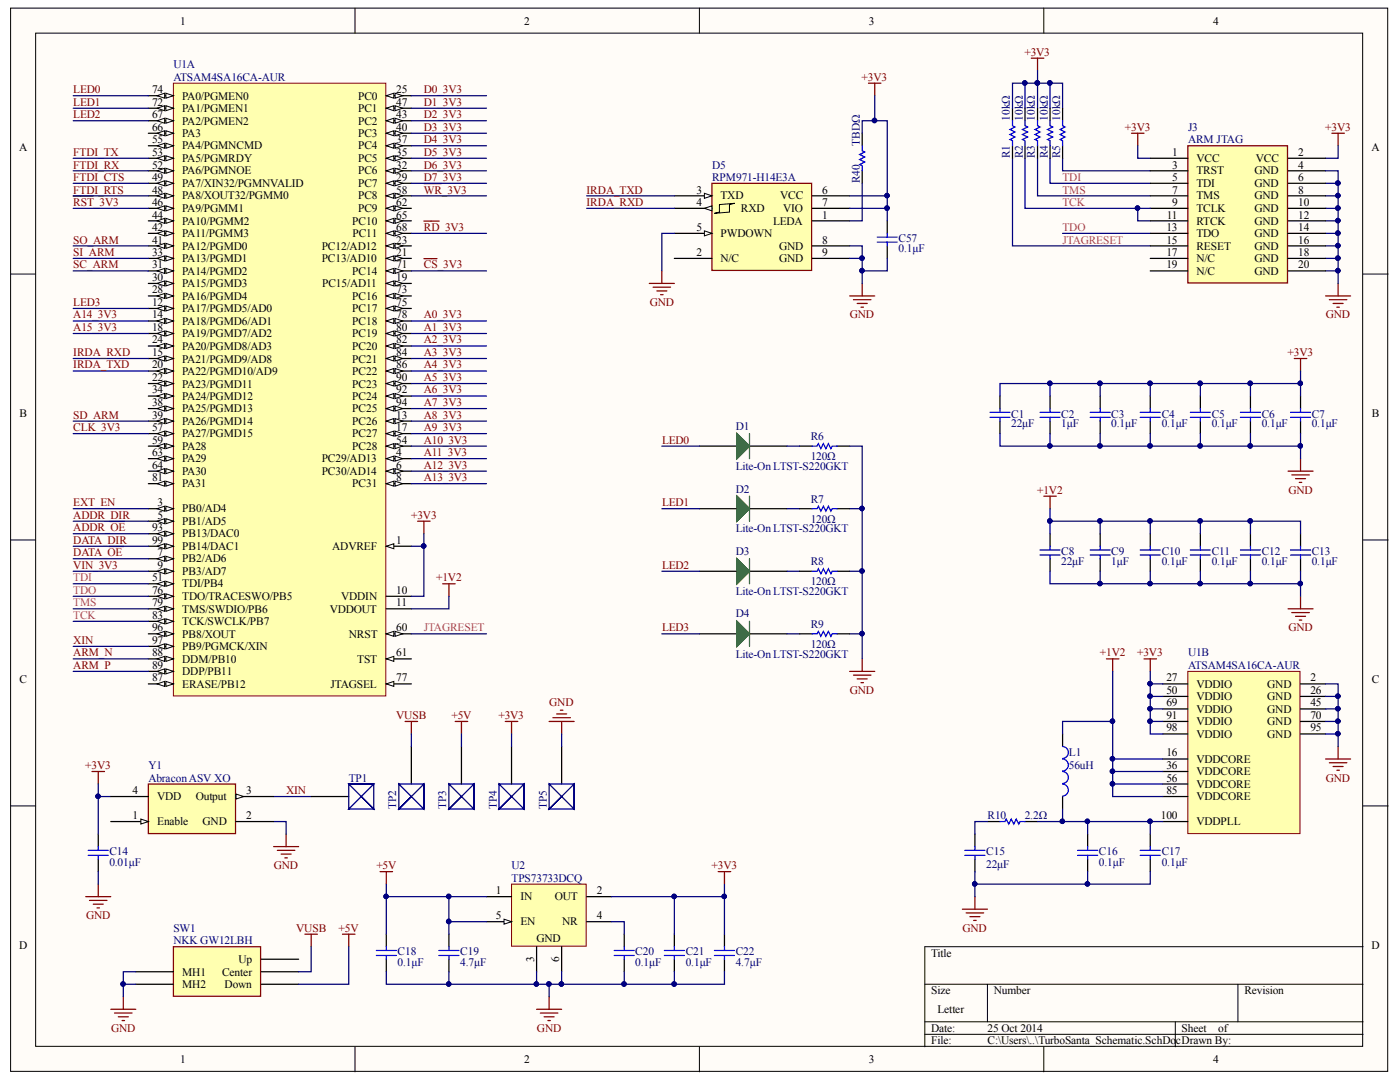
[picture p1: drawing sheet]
<svg xmlns="http://www.w3.org/2000/svg" width="279mm" height="216mm" viewBox="0 0 279 216" stroke-linecap="round" stroke-linejoin="round" font-family="sans-serif">
<defs><g id="words">
<g font-size="2.3">
<text x="35.9" y="4.9">1</text>
<text x="104.6" y="4.9">2</text>
<text x="173.4" y="4.9">3</text>
<text x="242.1" y="4.9">4</text>
<text x="30.4" y="18.6">74</text>
<text x="30.4" y="21.1">72</text>
<text x="30.4" y="23.6">67</text>
<text x="36.4" y="19.9">PA0/PGMEN0</text>
<text x="36.4" y="22.4">PA1/PGMEN1</text>
<text x="71.5" y="19.9">PC0</text>
<text x="71.5" y="22.4">PC1</text>
<text x="79.1" y="18.6">25</text>
<text x="79.1" y="21.1">47</text>
<text x="79.1" y="23.6">43</text>
<text x="30.4" y="26.1">66</text>
<text x="30.4" y="28.6">55</text>
<text x="36.4" y="24.8">PA2/PGMEN2</text>
<text x="36.4" y="27.4">PA3</text>
<text x="36.4" y="29.8">PA4/PGMNCMD</text>
<text x="71.5" y="24.8">PC2</text>
<text x="71.5" y="27.4">PC3</text>
<text x="71.5" y="29.8">PC4</text>
<text x="79.1" y="26.1">40</text>
<text x="79.1" y="28.6">37</text>
<text x="3.8" y="30.2">A</text>
<text x="30.4" y="31.1">53</text>
<text x="30.4" y="33.6">52</text>
<text x="36.4" y="32.4">PA5/PGMRDY</text>
<text x="36.4" y="34.8">PA6/PGMNOE</text>
<text x="71.5" y="32.4">PC5</text>
<text x="71.5" y="34.8">PC6</text>
<text x="79.1" y="31.1">35</text>
<text x="79.1" y="33.6">32</text>
<text x="234" y="31.1">1</text>
<text x="234" y="33.6">3</text>
<text x="238.8" y="32.4">VCC</text>
<text x="238.8" y="34.8">TRST</text>
<text x="250.4" y="34.8">GND</text>
<text x="250.6" y="32.4">VCC</text>
<text x="259.1" y="31.1">2</text>
<text x="259.1" y="33.6">4</text>
<text x="273.7" y="30.2">A</text>
<text x="30.4" y="36.1">49</text>
<text x="30.4" y="38.6">48</text>
<text x="30.4" y="41.1">46</text>
<text x="36.4" y="37.4">PA7/XIN32/PGMNVALID</text>
<text x="36.4" y="39.8">PA8/XOUT32/PGMM0</text>
<text x="71.5" y="37.4">PC7</text>
<text x="71.5" y="39.8">PC8</text>
<text x="79.1" y="36.1">29</text>
<text x="79.1" y="38.6">58</text>
<text x="79.1" y="41.1">62</text>
<text x="139" y="38.6">3</text>
<text x="139" y="41.1">4</text>
<text x="143.8" y="39.8">TXD</text>
<text x="155.7" y="39.8">VCC</text>
<text x="164.1" y="38.6">6</text>
<text x="164.1" y="41.1">7</text>
<text x="234" y="36.1">5</text>
<text x="234" y="38.6">7</text>
<text x="234" y="41.1">9</text>
<text x="238.8" y="37.4">TDI</text>
<text x="238.8" y="39.8">TMS</text>
<text x="250.4" y="37.4">GND</text>
<text x="250.4" y="39.8">GND</text>
<text x="259.1" y="36.1">6</text>
<text x="259.1" y="38.6">8</text>
<text x="259.1" y="41.1">10</text>
<text x="30.4" y="43.6">44</text>
<text x="30.4" y="46.1">42</text>
<text x="36.4" y="42.3">PA9/PGMM1</text>
<text x="36.4" y="44.9">PA10/PGMM2</text>
<text x="36.4" y="47.3">PA11/PGMM3</text>
<text x="70.3" y="44.9">PC10</text>
<text x="70.4" y="47.3">PC11</text>
<text x="71.5" y="42.3">PC9</text>
<text x="79.1" y="43.6">65</text>
<text x="79.1" y="46.1">68</text>
<text x="139" y="46.1">5</text>
<text x="143.8" y="47.3">PWDOWN</text>
<text x="147.9" y="42.3">RXD</text>
<text x="154.3" y="44.9">LEDA</text>
<text x="156.3" y="42.3">VIO</text>
<text x="164.1" y="43.6">1</text>
<text x="232.8" y="46.1">13</text>
<text x="232.9" y="43.6">11</text>
<text x="238.8" y="42.3">TCLK</text>
<text x="238.8" y="44.9">RTCK</text>
<text x="238.8" y="47.3">TDO</text>
<text x="250.4" y="42.3">GND</text>
<text x="250.4" y="44.9">GND</text>
<text x="250.4" y="47.3">GND</text>
<text x="259.1" y="43.6">12</text>
<text x="259.1" y="46.1">14</text>
<text x="30.4" y="48.6">41</text>
<text x="30.4" y="51">33</text>
<text x="30.4" y="53.6">31</text>
<text x="36.4" y="49.9">PA12/PGMD0</text>
<text x="36.4" y="52.3">PA13/PGMD1</text>
<text x="64.2" y="49.9">PC12/AD12</text>
<text x="64.2" y="52.3">PC13/AD10</text>
<text x="79.1" y="48.6">23</text>
<text x="79.1" y="51">21</text>
<text x="79.1" y="53.6">71</text>
<text x="139" y="51">2</text>
<text x="143.8" y="52.3">N/C</text>
<text x="155.5" y="49.9">GND</text>
<text x="155.5" y="52.3">GND</text>
<text x="164.1" y="48.6">8</text>
<text x="164.1" y="51">9</text>
<text x="232.8" y="48.6">15</text>
<text x="232.8" y="51">17</text>
<text x="232.8" y="53.6">19</text>
<text x="238.8" y="49.9">RESET</text>
<text x="238.8" y="52.3">N/C</text>
<text x="250.4" y="49.9">GND</text>
<text x="250.4" y="52.3">GND</text>
<text x="259.1" y="48.6">16</text>
<text x="259.1" y="51">18</text>
<text x="259.1" y="53.6">20</text>
<text x="30.4" y="56">30</text>
<text x="30.4" y="58.6">28</text>
<text x="36.4" y="54.8">PA14/PGMD2</text>
<text x="36.4" y="57.3">PA15/PGMD3</text>
<text x="36.4" y="59.8">PA16/PGMD4</text>
<text x="64.3" y="57.3">PC15/AD11</text>
<text x="70.3" y="54.8">PC14</text>
<text x="70.3" y="59.8">PC16</text>
<text x="79.1" y="56">19</text>
<text x="79.1" y="58.6">73</text>
<text x="238.8" y="54.8">N/C</text>
<text x="250.4" y="54.8">GND</text>
<text x="30.4" y="61.1">12</text>
<text x="30.4" y="63.5">14</text>
<text x="36.4" y="62.3">PA17/PGMD5/AD0</text>
<text x="36.4" y="64.8">PA18/PGMD6/AD1</text>
<text x="70.3" y="62.3">PC17</text>
<text x="70.3" y="64.8">PC18</text>
<text x="79.1" y="61.1">75</text>
<text x="79.1" y="63.5">78</text>
<text x="30.4" y="66.1">18</text>
<text x="30.4" y="68.5">24</text>
<text x="30.4" y="71.1">15</text>
<text x="36.4" y="67.3">PA19/PGMD7/AD2</text>
<text x="36.4" y="69.8">PA20/PGMD8/AD3</text>
<text x="70.3" y="67.3">PC19</text>
<text x="70.3" y="69.8">PC20</text>
<text x="79.1" y="66.1">80</text>
<text x="79.1" y="68.5">82</text>
<text x="79.1" y="71.1">84</text>
<text x="30.4" y="73.5">20</text>
<text x="30.4" y="76.1">22</text>
<text x="36.4" y="72.3">PA21/PGMD9/AD8</text>
<text x="36.4" y="74.8">PA22/PGMD10/AD9</text>
<text x="36.4" y="77.3">PA23/PGMD11</text>
<text x="70.3" y="72.3">PC21</text>
<text x="70.3" y="74.8">PC22</text>
<text x="70.3" y="77.3">PC23</text>
<text x="79.1" y="73.5">86</text>
<text x="79.1" y="76.1">90</text>
<text x="3.9" y="83.2">B</text>
<text x="30.4" y="78.5">34</text>
<text x="30.4" y="81">38</text>
<text x="30.4" y="83.6">39</text>
<text x="36.4" y="79.8">PA24/PGMD12</text>
<text x="36.4" y="82.3">PA25/PGMD13</text>
<text x="70.3" y="79.8">PC24</text>
<text x="70.3" y="82.3">PC25</text>
<text x="79.1" y="78.5">92</text>
<text x="79.1" y="81">94</text>
<text x="79.1" y="83.6">13</text>
<text x="273.8" y="83.2">B</text>
<text x="30.4" y="86">57</text>
<text x="30.4" y="88.6">59</text>
<text x="36.4" y="84.8">PA26/PGMD14</text>
<text x="36.4" y="87.3">PA27/PGMD15</text>
<text x="36.4" y="89.7">PA28</text>
<text x="70.3" y="84.8">PC26</text>
<text x="70.3" y="87.3">PC27</text>
<text x="70.3" y="89.7">PC28</text>
<text x="79.1" y="86">17</text>
<text x="79.1" y="88.6">54</text>
<text x="30.4" y="91">63</text>
<text x="30.4" y="93.5">64</text>
<text x="30.4" y="96">81</text>
<text x="36.4" y="92.3">PA29</text>
<text x="36.4" y="94.8">PA30</text>
<text x="64.2" y="92.3">PC29/AD13</text>
<text x="64.2" y="94.8">PC30/AD14</text>
<text x="79.1" y="91">4</text>
<text x="79.1" y="93.5">6</text>
<text x="79.1" y="96">8</text>
<text x="31.5" y="101">3</text>
<text x="36.4" y="97.3">PA31</text>
<text x="70.3" y="97.3">PC31</text>
<text x="30.4" y="106.1">93</text>
<text x="31.5" y="103.5">5</text>
<text x="36.4" y="102.2">PB0/AD4</text>
<text x="36.4" y="104.8">PB1/AD5</text>
<text x="36.4" y="107.2">PB13/DAC0</text>
<text x="30.4" y="108.5">99</text>
<text x="31.5" y="111">7</text>
<text x="31.5" y="113.5">9</text>
<text x="36.4" y="109.8">PB14/DAC1</text>
<text x="36.4" y="112.2">PB2/AD6</text>
<text x="66.3" y="109.8">ADVREF</text>
<text x="79.1" y="108.5">1</text>
<text x="30.4" y="116">51</text>
<text x="30.4" y="118.5">76</text>
<text x="36.4" y="114.8">PB3/AD7</text>
<text x="36.4" y="117.2">TDI/PB4</text>
<text x="36.4" y="119.7">TDO/TRACESWO/PB5</text>
<text x="68.1" y="119.7">VDDIN</text>
<text x="79.1" y="118.5">10</text>
<text x="30.4" y="121">79</text>
<text x="30.4" y="123.5">83</text>
<text x="30.4" y="126">96</text>
<text x="36.4" y="122.3">TMS/SWDIO/PB6</text>
<text x="36.4" y="124.7">TCK/SWCLK/PB7</text>
<text x="65.8" y="122.3">VDDOUT</text>
<text x="79.1" y="126">60</text>
<text x="79.1" y="121">11</text>
<text x="30.4" y="128.4">97</text>
<text x="30.4" y="131">88</text>
<text x="36.4" y="127.3">PB8/XOUT</text>
<text x="36.4" y="129.7">PB9/PGMCK/XIN</text>
<text x="69.6" y="127.3">NRST</text>
<text x="79.1" y="131">61</text>
<text x="3.9" y="136.3">C</text>
<text x="30.4" y="133.5">89</text>
<text x="30.4" y="136">87</text>
<text x="36.4" y="132.2">DDM/PB10</text>
<text x="36.4" y="134.7">DDP/PB11</text>
<text x="36.4" y="137.2">ERASE/PB12</text>
<text x="66" y="137.2">JTAGSEL</text>
<text x="71.3" y="132.2">TST</text>
<text x="79.1" y="136">77</text>
<text x="232.8" y="136">27</text>
<text x="238.8" y="137.2">VDDIO</text>
<text x="252.9" y="137.2">GND</text>
<text x="261.5" y="136">2</text>
<text x="273.8" y="136.3">C</text>
<text x="232.8" y="138.5">50</text>
<text x="232.8" y="141">69</text>
<text x="232.8" y="143.5">91</text>
<text x="238.8" y="139.7">VDDIO</text>
<text x="238.8" y="142.2">VDDIO</text>
<text x="252.9" y="139.7">GND</text>
<text x="252.9" y="142.2">GND</text>
<text x="261.5" y="138.5">26</text>
<text x="261.5" y="141">45</text>
<text x="261.5" y="143.5">70</text>
<text x="232.8" y="145.9">98</text>
<text x="238.8" y="144.8">VDDIO</text>
<text x="238.8" y="147.2">VDDIO</text>
<text x="252.9" y="144.8">GND</text>
<text x="252.9" y="147.2">GND</text>
<text x="261.5" y="145.9">95</text>
<text x="232.8" y="150.9">16</text>
<text x="232.8" y="153.5">36</text>
<text x="232.8" y="156">56</text>
<text x="238.8" y="152.2">VDDCORE</text>
<text x="238.8" y="154.7">VDDCORE</text>
<text x="26.5" y="158.4">4</text>
<text x="31.4" y="159.7">VDD</text>
<text x="39.1" y="159.7">Output</text>
<text x="49.1" y="158.4">3</text>
<text x="232.8" y="158.4">85</text>
<text x="238.8" y="157.2">VDDCORE</text>
<text x="238.8" y="159.7">VDDCORE</text>
<text x="26.5" y="163.4">1</text>
<text x="31.4" y="164.7">Enable</text>
<text x="40.4" y="164.7">GND</text>
<text x="49.1" y="163.4">2</text>
<text x="231.7" y="163.4">100</text>
<text x="238.8" y="164.7">VDDPLL</text>
<text x="99" y="178.5">1</text>
<text x="103.9" y="179.7">IN</text>
<text x="110.7" y="179.7">OUT</text>
<text x="119.1" y="178.5">2</text>
<text x="99" y="183.5">5</text>
<text x="103.9" y="184.6">EN</text>
<text x="112.2" y="184.6">NR</text>
<text x="119.1" y="183.5">4</text>
<text x="3.8" y="189.4">D</text>
<text x="106.6" y="192" transform="rotate(-90 106.6 192)">3</text>
<text x="107.1" y="187.9">GND</text>
<text x="111.6" y="192" transform="rotate(-90 111.6 192)">6</text>
<text x="185.8" y="190.9">Title</text>
<text x="273.7" y="189.4">D</text>
<text x="36.4" y="194.7">MH1</text>
<text x="36.4" y="197.1">MH2</text>
<text x="44.3" y="194.7">Center</text>
<text x="44.8" y="197.1">Down</text>
<text x="47.6" y="192.2">Up</text>
<text x="185.8" y="198.4">Size</text>
<text x="187.1" y="202.1">Letter</text>
<text x="198.4" y="198.4">Number</text>
<text x="248.3" y="198.4">Revision</text>
<text x="185.8" y="205.9">Date:</text>
<text x="185.8" y="208.4">File:</text>
<text x="197.1" y="205.9">25 Oct 2014</text>
<text x="197.1" y="208.4">C:\Users\..\TurboSanta_Schematic.SchDo</text>
<text x="234.7" y="208.4">cDrawn By:</text>
<text x="235.8" y="205.9">Sheet</text>
<text x="243.1" y="205.9">of</text>
<text x="35.9" y="212.1">1</text>
<text x="104.6" y="212.1">2</text>
<text x="173.4" y="212.1">3</text>
<text x="242.1" y="212.1">4</text>
</g>
<g font-size="2.3" fill="#800000">
<text x="204.4" y="11.2">+3V3</text>
<text x="172" y="16.1">+3V3</text>
<text x="14.6" y="18.6">LED0</text>
<text x="14.6" y="21.1">LED1</text>
<text x="14.6" y="23.6">LED2</text>
<text x="84.6" y="18.6">D0_3V3</text>
<text x="84.6" y="21.1">D1_3V3</text>
<text x="84.6" y="23.6">D2_3V3</text>
<text x="84.6" y="26.1">D3_3V3</text>
<text x="84.6" y="28.6">D4_3V3</text>
<text x="224.5" y="26.1">+3V3</text>
<text x="264.5" y="26.1">+3V3</text>
<text x="14.6" y="31.1">FTDI_TX</text>
<text x="14.6" y="33.6">FTDI_RX</text>
<text x="84.6" y="33.6">D6_3V3</text>
<text x="84.6" y="31.1">D5_3V3</text>
<text x="14.6" y="38.6">FTDI_RTS</text>
<text x="14.6" y="36.1">FTDI_CTS</text>
<text x="14.6" y="41.1">RST_3V3</text>
<text x="84.6" y="38.6">WR_3V3</text>
<text x="84.6" y="36.1">D7_3V3</text>
<text x="117.1" y="38.6">IRDA_TXD</text>
<text x="117.1" y="41.1">IRDA_RXD</text>
<text x="84.6" y="46.1">RD_3V3</text>
<text x="14.6" y="48.6">SO_ARM</text>
<text x="14.6" y="51">SI_ARM</text>
<text x="14.6" y="53.6">SC_ARM</text>
<text x="84.6" y="53.6">CS_3V3</text>
<text x="14.6" y="63.5">A14_3V3</text>
<text x="14.6" y="61.1">LED3</text>
<text x="84.6" y="63.5">A0_3V3</text>
<text x="129.7" y="61.1">GND</text>
<text x="169.6" y="63.5">GND</text>
<text x="264.6" y="63.5">GND</text>
<text x="14.6" y="66.1">A15_3V3</text>
<text x="14.6" y="71.1">IRDA_RXD</text>
<text x="84.6" y="66.1">A1_3V3</text>
<text x="84.6" y="68.5">A2_3V3</text>
<text x="84.6" y="71.1">A3_3V3</text>
<text x="257" y="71.1">+3V3</text>
<text x="14.6" y="73.5">IRDA_TXD</text>
<text x="84.6" y="73.5">A4_3V3</text>
<text x="84.6" y="76.1">A5_3V3</text>
<text x="14.6" y="83.6">SD_ARM</text>
<text x="84.6" y="78.5">A6_3V3</text>
<text x="84.6" y="81">A7_3V3</text>
<text x="84.6" y="83.6">A8_3V3</text>
<text x="14.6" y="86">CLK_3V3</text>
<text x="84.6" y="86">A9_3V3</text>
<text x="84.6" y="88.6">A10_3V3</text>
<text x="132.1" y="88.6">LED0</text>
<text x="84.6" y="91">A11_3V3</text>
<text x="84.6" y="93.5">A12_3V3</text>
<text x="84.6" y="96">A13_3V3</text>
<text x="14.6" y="101">EXT_EN</text>
<text x="132.1" y="101">LED1</text>
<text x="207" y="98.5">+1V2</text>
<text x="257.1" y="98.5">GND</text>
<text x="14.6" y="103.5">ADDR_DIR</text>
<text x="14.6" y="106.1">ADDR_OE</text>
<text x="82" y="103.5">+3V3</text>
<text x="14.6" y="108.5">DATA_DIR</text>
<text x="14.6" y="111">DATA_OE</text>
<text x="14.6" y="113.5">VIN_3V3</text>
<text x="132.1" y="113.5">LED2</text>
<text x="87" y="116">+1V2</text>
<text x="132.1" y="126">LED3</text>
<text x="257.1" y="126">GND</text>
<text x="14.6" y="131">ARM_N</text>
<text x="14.6" y="128.4">XIN</text>
<text x="219.5" y="131">+1V2</text>
<text x="226.9" y="131">+3V3</text>
<text x="14.6" y="133.5">ARM_P</text>
<text x="79.1" y="143.5">VUSB</text>
<text x="90.1" y="143.5">+5V</text>
<text x="99.5" y="143.5">+3V3</text>
<text x="109.6" y="141">GND</text>
<text x="169.6" y="138.5">GND</text>
<text x="17" y="153.5">+3V3</text>
<text x="264.6" y="156">GND</text>
<text x="57.1" y="158.4">XIN</text>
<text x="54.6" y="173.4">GND</text>
<text x="75.1" y="173.4">+5V</text>
<text x="142" y="173.4">+3V3</text>
<text x="17.2" y="183.5">GND</text>
<text x="59.1" y="185.9">VUSB</text>
<text x="67.6" y="185.9">+5V</text>
<text x="192.1" y="185.9">GND</text>
<text x="22.2" y="205.9">GND</text>
<text x="107.2" y="205.9">GND</text>
</g>
<g font-size="2.3" fill="#000080">
<text x="34.6" y="13.6">U1A</text>
<text x="34.6" y="16.1">ATSAM4SA16CA-AUR</text>
<text x="171.6" y="29.1" transform="rotate(-90 171.6 29.1)">TBDΩ</text>
<text x="201.6" y="24.1" transform="rotate(-90 201.6 24.1)">10kΩ</text>
<text x="204.1" y="24.1" transform="rotate(-90 204.1 24.1)">10kΩ</text>
<text x="206.6" y="24.1" transform="rotate(-90 206.6 24.1)">10kΩ</text>
<text x="209.1" y="24.1" transform="rotate(-90 209.1 24.1)">10kΩ</text>
<text x="211.5" y="24.1" transform="rotate(-90 211.5 24.1)">10kΩ</text>
<text x="237.1" y="26.1">J3</text>
<text x="237.1" y="28.6">ARM JTAG</text>
<text x="142.1" y="33.6">D5</text>
<text x="201.6" y="31.6" transform="rotate(-90 201.6 31.6)">R1</text>
<text x="204.1" y="31.6" transform="rotate(-90 204.1 31.6)">R2</text>
<text x="206.6" y="31.6" transform="rotate(-90 206.6 31.6)">R3</text>
<text x="209.1" y="31.6" transform="rotate(-90 209.1 31.6)">R4</text>
<text x="211.5" y="31.6" transform="rotate(-90 211.5 31.6)">R5</text>
<text x="142.1" y="36.1">RPM971-H14E3A</text>
<text x="171.6" y="36.6" transform="rotate(-90 171.6 36.6)">R40</text>
<text x="179.3" y="50.4">0.1μF</text>
<text x="179.3" y="48.3">C57</text>
<text x="201.8" y="83.3">C1</text>
<text x="211.8" y="83.3">C2</text>
<text x="221.8" y="83.3">C3</text>
<text x="231.8" y="83.3">C4</text>
<text x="241.8" y="83.3">C5</text>
<text x="251.8" y="83.3">C6</text>
<text x="261.8" y="83.3">C7</text>
<text x="146.8" y="85.8">D1</text>
<text x="161.8" y="87.8">R6</text>
<text x="201.8" y="85.3">22μF</text>
<text x="211.8" y="85.3">1μF</text>
<text x="221.8" y="85.3">0.1μF</text>
<text x="231.8" y="85.3">0.1μF</text>
<text x="241.8" y="85.3">0.1μF</text>
<text x="251.8" y="85.3">0.1μF</text>
<text x="261.8" y="85.3">0.1μF</text>
<text x="146.8" y="93.8">Lite-On LTST-S220GKT</text>
<text x="161.8" y="91.8">120Ω</text>
<text x="146.8" y="98.3">D2</text>
<text x="161.8" y="100.3">R7</text>
<text x="146.8" y="106.2">Lite-On LTST-S220GKT</text>
<text x="161.8" y="104.3">120Ω</text>
<text x="146.8" y="110.8">D3</text>
<text x="161.8" y="112.7">R8</text>
<text x="211.8" y="112.7">22μF</text>
<text x="211.8" y="110.8">C8</text>
<text x="221.8" y="112.7">1μF</text>
<text x="221.8" y="110.8">C9</text>
<text x="231.8" y="112.7">0.1μF</text>
<text x="231.8" y="110.8">C10</text>
<text x="241.8" y="112.7">0.1μF</text>
<text x="241.8" y="110.8">C11</text>
<text x="251.8" y="112.7">0.1μF</text>
<text x="251.8" y="110.8">C12</text>
<text x="261.8" y="112.7">0.1μF</text>
<text x="261.8" y="110.8">C13</text>
<text x="146.8" y="118.7">Lite-On LTST-S220GKT</text>
<text x="161.8" y="116.8">120Ω</text>
<text x="146.8" y="123.2">D4</text>
<text x="161.8" y="125.2">R9</text>
<text x="146.8" y="131.2">Lite-On LTST-S220GKT</text>
<text x="161.8" y="129.2">120Ω</text>
<text x="237.1" y="131">U1B</text>
<text x="237.1" y="133.5">ATSAM4SA16CA-AUR</text>
<text x="29.6" y="153.5">Y1</text>
<text x="29.6" y="156">AbraconASV XO</text>
<text x="69.6" y="156">TP1</text>
<text x="213.3" y="153.5">56uH</text>
<text x="213.3" y="150.9">L1</text>
<text x="79.1" y="161.4" transform="rotate(-90 79.1 161.4)">TP2</text>
<text x="89.1" y="161.4" transform="rotate(-90 89.1 161.4)">TP3</text>
<text x="99.1" y="161.4" transform="rotate(-90 99.1 161.4)">TP4</text>
<text x="109.1" y="161.4" transform="rotate(-90 109.1 161.4)">TP5</text>
<text x="197.1" y="163.4">R10</text>
<text x="204.5" y="163.4">2.2Ω</text>
<text x="21.8" y="172.7">0.01μF</text>
<text x="21.8" y="170.7">C14</text>
<text x="102.1" y="173.4">U2</text>
<text x="196.8" y="173.1">22μF</text>
<text x="196.8" y="170.7">C15</text>
<text x="219.3" y="172.7">0.1μF</text>
<text x="219.3" y="170.7">C16</text>
<text x="231.8" y="172.7">0.1μF</text>
<text x="231.8" y="170.7">C17</text>
<text x="102.1" y="175.9">TPS73733DCQ</text>
<text x="34.6" y="185.9">SW1</text>
<text x="34.6" y="188.4">NKK GW12LBH</text>
<text x="79.3" y="190.6">C18</text>
<text x="91.9" y="190.6">C19</text>
<text x="126.8" y="190.6">C20</text>
<text x="136.9" y="190.6">C21</text>
<text x="146.8" y="190.6">C22</text>
<text x="79.3" y="192.7">0.1μF</text>
<text x="91.9" y="192.7">4.7μF</text>
<text x="126.8" y="192.7">0.1μF</text>
<text x="136.9" y="192.7">0.1μF</text>
<text x="146.8" y="192.7">4.7μF</text>
</g>
<g font-size="2.3" fill="#c5008e">
<text x="212.1" y="41.1">TCK</text>
<text x="212.1" y="38.6">TMS</text>
<text x="212.1" y="36.1">TDI</text>
<text x="212.1" y="46.1">TDO</text>
<text x="212.1" y="48.6">JTAGRESET</text>
<text x="14.6" y="116">TDI</text>
<text x="14.6" y="118.5">TDO</text>
<text x="14.6" y="123.5">TCK</text>
<text x="14.6" y="121">TMS</text>
<text x="84.6" y="126">JTAGRESET</text>
</g>
</g></defs>
<g fill="#fffcf8" stroke="#000" stroke-width=".2">
<path d="M2.1 1.6h274.8v212.2h-274.8z"/>
<path d="M7.1 6.6h264.8v202.2h-264.8z"/>
</g>
<g fill="none" stroke="#000" stroke-width=".2">
<path d="M70.8 1.6v5M139.6 1.6v5M208.3 1.6v5M2.1 54.7h5M272 54.7h5M2.1 107.7h5M272 107.7h5M2.1 160.8h5M272 160.8h5M184.6 196.4h87.4M197.1 196.4v7.5M247.1 196.4v7.5"/>
<path d="M272 188.9h-87.4v20M70.8 208.9v5M139.6 208.9v5M184.6 203.9h87.4M184.6 206.4h87.4M208.3 208.9v5M234.6 203.9v5"/>
</g>
<path d="M102.1 176.4h14.9v12.4h-14.9z" fill="#ffffb0" stroke="#800000" stroke-width=".2"/>
<path d="M97.1 178.9h5M117.1 178.9h5M97.1 183.9h5M107.1 188.9v5M117.1 183.9h5" fill="none" stroke="#000" stroke-width=".25"/>
<path d="M100.6 183.4l1.5 .5-1.5 .5z" fill="#fffcf8" stroke="#000" stroke-width=".2"/>
<path d="M77.1 186.4v2.5M77.1 191.4v2.5M89.6 186.4v2.5M89.6 191.4v2.5M112.1 188.9v5M124.6 186.4v2.5M124.6 191.4v2.5M134.6 186.4v2.5M134.6 191.4v2.5M144.6 186.4v2.5M144.6 191.4v2.5" fill="none" stroke="#000" stroke-width=".25"/>
<g fill="none" stroke="#00f" stroke-width=".25">
<path d="M75.1 189.7h4M75.1 190.7h4M77.1 188.9v.8M77.1 190.7v.7M87.6 189.7h4M87.6 190.7h4M89.6 188.9v.8M89.6 190.7v.7M122.6 189.7h4M122.6 190.7h4M124.6 188.9v.8M124.6 190.7v.7"/>
<path d="M132.6 189.7h4M132.6 190.7h4M134.6 188.9v.8M134.6 190.7v.7M142.6 189.7h4M142.6 190.7h4M144.6 188.9v.8M144.6 190.7v.7"/>
</g>
<g fill="none" stroke="#000080" stroke-width=".25">
<path d="M77.1 176.4v2.5M97.1 178.9h-20v7.5M122.1 178.9h12.5v7.5M134.6 178.9h10v7.5M144.6 176.4v2.5M89.6 193.9v2.5M97.1 183.9h-7.5v2.5M107.1 193.9v2.5M109.6 196.4v2.5M112.1 193.9v2.5M122.1 183.9h2.5v2.5M124.6 193.9v2.5"/>
<path d="M134.6 193.9v2.5"/>
</g>
<g fill="#000080" stroke="#000080" stroke-width=".2">
<circle cx="134.5" cy="196.3" r=".45"/>
<circle cx="124.5" cy="196.3" r=".45"/>
<circle cx="112" cy="196.3" r=".45"/>
<circle cx="107" cy="196.3" r=".45"/>
<circle cx="89.5" cy="196.3" r=".45"/>
<circle cx="77" cy="178.9" r=".45"/>
<circle cx="89.5" cy="178.9" r=".45"/>
<circle cx="89.5" cy="183.9" r=".45"/>
<circle cx="134.5" cy="178.9" r=".45"/>
<circle cx="144.5" cy="178.9" r=".45"/>
<circle cx="109.5" cy="196.3" r=".45"/>
</g>
<path d="M75.8 173.9h2.5M77.1 173.9v2.5M143.3 173.9h2.5M144.6 173.9v2.5M109.6 198.9v2.5M107.1 201.4h5M107.8 202.1h3.5M108.6 202.9h2M109.3 203.6h.5" fill="none" stroke="#800000" stroke-width=".25"/>
<path d="M34.6 188.9h17.4v9.9h-17.4z" fill="#ffffb0" stroke="#800000" stroke-width=".25"/>
<path d="M27.1 193.9h7.5M27.1 196.4h7.5M52.1 191.4h7.5M52.1 193.9h7.5M52.1 196.4h7.5" fill="none" stroke="#000" stroke-width=".25"/>
<g fill="none" stroke="#800000" stroke-width=".25">
<path d="M14.6 39.1h4M84.6 36.6h3.5M84.6 44.1h3M84.6 51.6h2.6M24.6 198.9v2.5M60.8 186.4h2.5M62.1 186.4v2.5M68.3 186.4h2.5M69.6 186.4v2.5M22.1 201.4h5M22.9 202.1h3.5M23.6 202.9h2"/>
<path d="M24.4 203.6h.5"/>
</g>
<path d="M24.6 196.4h2.5M62.1 188.9v5h-2.5M69.6 188.9v7.5h-10" fill="none" stroke="#000080" stroke-width=".25"/>
<circle cx="24.6" cy="196.3" r=".45" fill="#000080" stroke="#000080" stroke-width=".2"/>
<path d="M34.6 16.6h42.4v122.3h-42.4z" fill="#ffffb0" stroke="#800000" stroke-width=".2"/>
<path d="M77.1 109h5" fill="none" stroke="#000" stroke-width=".25"/>
<path d="M77.1 109l1.5-.5v1z" fill="#fffcf8" stroke="#000" stroke-width=".2"/>
<path d="M77.1 136.5h5" fill="none" stroke="#000" stroke-width=".25"/>
<path d="M77.1 136.5l1.5-.5v1z" fill="#fffcf8" stroke="#000" stroke-width=".2"/>
<path d="M77.1 126.5h5" fill="none" stroke="#000" stroke-width=".25"/>
<g fill="#fffcf8" stroke="#000" stroke-width=".2">
<path d="M77.1 126.5l1.5-.5v1z"/>
<path d="M78.8 126l1.5 .5-1.5 .5z"/>
</g>
<path d="M29.6 19.1h5" fill="none" stroke="#000" stroke-width=".25"/>
<g fill="#fffcf8" stroke="#000" stroke-width=".2">
<path d="M33.1 18.6l1.5 .5-1.5 .5z"/>
<path d="M31.4 19.1l1.5-.5v1z"/>
</g>
<path d="M29.6 21.6h5" fill="none" stroke="#000" stroke-width=".25"/>
<g fill="#fffcf8" stroke="#000" stroke-width=".2">
<path d="M33.1 21.1l1.5 .5-1.5 .5z"/>
<path d="M31.4 21.6l1.5-.5v1z"/>
</g>
<path d="M29.6 24.1h5" fill="none" stroke="#000" stroke-width=".25"/>
<g fill="#fffcf8" stroke="#000" stroke-width=".2">
<path d="M33.1 23.6l1.5 .5-1.5 .5z"/>
<path d="M31.4 24.1l1.5-.5v1z"/>
</g>
<path d="M29.6 26.6h5" fill="none" stroke="#000" stroke-width=".25"/>
<g fill="#fffcf8" stroke="#000" stroke-width=".2">
<path d="M33.1 26.1l1.5 .5-1.5 .5z"/>
<path d="M31.4 26.6l1.5-.5v1z"/>
</g>
<path d="M29.6 29.1h5" fill="none" stroke="#000" stroke-width=".25"/>
<g fill="#fffcf8" stroke="#000" stroke-width=".2">
<path d="M33.1 28.6l1.5 .5-1.5 .5z"/>
<path d="M31.4 29.1l1.5-.5v1z"/>
</g>
<path d="M29.6 31.6h5" fill="none" stroke="#000" stroke-width=".25"/>
<g fill="#fffcf8" stroke="#000" stroke-width=".2">
<path d="M33.1 31.1l1.5 .5-1.5 .5z"/>
<path d="M31.4 31.6l1.5-.5v1z"/>
</g>
<path d="M29.6 34.1h5" fill="none" stroke="#000" stroke-width=".25"/>
<g fill="#fffcf8" stroke="#000" stroke-width=".2">
<path d="M33.1 33.6l1.5 .5-1.5 .5z"/>
<path d="M31.4 34.1l1.5-.5v1z"/>
</g>
<path d="M29.6 36.6h5" fill="none" stroke="#000" stroke-width=".25"/>
<g fill="#fffcf8" stroke="#000" stroke-width=".2">
<path d="M33.1 36.1l1.5 .5-1.5 .5z"/>
<path d="M31.4 36.6l1.5-.5v1z"/>
</g>
<path d="M29.6 39.1h5" fill="none" stroke="#000" stroke-width=".25"/>
<g fill="#fffcf8" stroke="#000" stroke-width=".2">
<path d="M33.1 38.6l1.5 .5-1.5 .5z"/>
<path d="M31.4 39.1l1.5-.5v1z"/>
</g>
<path d="M29.6 41.6h5" fill="none" stroke="#000" stroke-width=".25"/>
<g fill="#fffcf8" stroke="#000" stroke-width=".2">
<path d="M33.1 41.1l1.5 .5-1.5 .5z"/>
<path d="M31.4 41.6l1.5-.5v1z"/>
</g>
<path d="M29.6 44.1h5" fill="none" stroke="#000" stroke-width=".25"/>
<g fill="#fffcf8" stroke="#000" stroke-width=".2">
<path d="M33.1 43.6l1.5 .5-1.5 .5z"/>
<path d="M31.4 44.1l1.5-.5v1z"/>
</g>
<path d="M29.6 46.6h5" fill="none" stroke="#000" stroke-width=".25"/>
<g fill="#fffcf8" stroke="#000" stroke-width=".2">
<path d="M33.1 46.1l1.5 .5-1.5 .5z"/>
<path d="M31.4 46.6l1.5-.5v1z"/>
</g>
<path d="M29.6 49.1h5" fill="none" stroke="#000" stroke-width=".25"/>
<g fill="#fffcf8" stroke="#000" stroke-width=".2">
<path d="M33.1 48.6l1.5 .5-1.5 .5z"/>
<path d="M31.4 49.1l1.5-.5v1z"/>
</g>
<path d="M29.6 51.6h5" fill="none" stroke="#000" stroke-width=".25"/>
<g fill="#fffcf8" stroke="#000" stroke-width=".2">
<path d="M33.1 51.1l1.5 .5-1.5 .5z"/>
<path d="M31.4 51.6l1.5-.5v1z"/>
</g>
<path d="M29.6 54.1h5" fill="none" stroke="#000" stroke-width=".25"/>
<g fill="#fffcf8" stroke="#000" stroke-width=".2">
<path d="M33.1 53.6l1.5 .5-1.5 .5z"/>
<path d="M31.4 54.1l1.5-.5v1z"/>
</g>
<path d="M29.6 56.6h5" fill="none" stroke="#000" stroke-width=".25"/>
<g fill="#fffcf8" stroke="#000" stroke-width=".2">
<path d="M33.1 56.1l1.5 .5-1.5 .5z"/>
<path d="M31.4 56.6l1.5-.5v1z"/>
</g>
<path d="M29.6 59.1h5" fill="none" stroke="#000" stroke-width=".25"/>
<g fill="#fffcf8" stroke="#000" stroke-width=".2">
<path d="M33.1 58.6l1.5 .5-1.5 .5z"/>
<path d="M31.4 59.1l1.5-.5v1z"/>
</g>
<path d="M29.6 61.5h5" fill="none" stroke="#000" stroke-width=".25"/>
<g fill="#fffcf8" stroke="#000" stroke-width=".2">
<path d="M33.1 61l1.5 .5-1.5 .5z"/>
<path d="M31.4 61.5l1.5-.5v1z"/>
</g>
<path d="M29.6 64h5" fill="none" stroke="#000" stroke-width=".25"/>
<g fill="#fffcf8" stroke="#000" stroke-width=".2">
<path d="M33.1 63.5l1.5 .5-1.5 .5z"/>
<path d="M31.4 64l1.5-.5v1z"/>
</g>
<path d="M29.6 66.5h5" fill="none" stroke="#000" stroke-width=".25"/>
<g fill="#fffcf8" stroke="#000" stroke-width=".2">
<path d="M33.1 66l1.5 .5-1.5 .5z"/>
<path d="M31.4 66.5l1.5-.5v1z"/>
</g>
<path d="M29.6 69h5" fill="none" stroke="#000" stroke-width=".25"/>
<g fill="#fffcf8" stroke="#000" stroke-width=".2">
<path d="M33.1 68.5l1.5 .5-1.5 .5z"/>
<path d="M31.4 69l1.5-.5v1z"/>
</g>
<path d="M29.6 71.5h5" fill="none" stroke="#000" stroke-width=".25"/>
<g fill="#fffcf8" stroke="#000" stroke-width=".2">
<path d="M33.1 71l1.5 .5-1.5 .5z"/>
<path d="M31.4 71.5l1.5-.5v1z"/>
</g>
<path d="M29.6 74h5" fill="none" stroke="#000" stroke-width=".25"/>
<g fill="#fffcf8" stroke="#000" stroke-width=".2">
<path d="M33.1 73.5l1.5 .5-1.5 .5z"/>
<path d="M31.4 74l1.5-.5v1z"/>
</g>
<path d="M29.6 76.5h5" fill="none" stroke="#000" stroke-width=".25"/>
<g fill="#fffcf8" stroke="#000" stroke-width=".2">
<path d="M33.1 76l1.5 .5-1.5 .5z"/>
<path d="M31.4 76.5l1.5-.5v1z"/>
</g>
<path d="M29.6 79h5" fill="none" stroke="#000" stroke-width=".25"/>
<g fill="#fffcf8" stroke="#000" stroke-width=".2">
<path d="M33.1 78.5l1.5 .5-1.5 .5z"/>
<path d="M31.4 79l1.5-.5v1z"/>
</g>
<path d="M29.6 81.5h5" fill="none" stroke="#000" stroke-width=".25"/>
<g fill="#fffcf8" stroke="#000" stroke-width=".2">
<path d="M33.1 81l1.5 .5-1.5 .5z"/>
<path d="M31.4 81.5l1.5-.5v1z"/>
</g>
<path d="M29.6 84h5" fill="none" stroke="#000" stroke-width=".25"/>
<g fill="#fffcf8" stroke="#000" stroke-width=".2">
<path d="M33.1 83.5l1.5 .5-1.5 .5z"/>
<path d="M31.4 84l1.5-.5v1z"/>
</g>
<path d="M29.6 86.5h5" fill="none" stroke="#000" stroke-width=".25"/>
<g fill="#fffcf8" stroke="#000" stroke-width=".2">
<path d="M33.1 86l1.5 .5-1.5 .5z"/>
<path d="M31.4 86.5l1.5-.5v1z"/>
</g>
<path d="M29.6 89h5" fill="none" stroke="#000" stroke-width=".25"/>
<g fill="#fffcf8" stroke="#000" stroke-width=".2">
<path d="M33.1 88.5l1.5 .5-1.5 .5z"/>
<path d="M31.4 89l1.5-.5v1z"/>
</g>
<path d="M29.6 91.5h5" fill="none" stroke="#000" stroke-width=".25"/>
<g fill="#fffcf8" stroke="#000" stroke-width=".2">
<path d="M33.1 91l1.5 .5-1.5 .5z"/>
<path d="M31.4 91.5l1.5-.5v1z"/>
</g>
<path d="M29.6 94h5" fill="none" stroke="#000" stroke-width=".25"/>
<g fill="#fffcf8" stroke="#000" stroke-width=".2">
<path d="M33.1 93.5l1.5 .5-1.5 .5z"/>
<path d="M31.4 94l1.5-.5v1z"/>
</g>
<path d="M29.6 96.5h5" fill="none" stroke="#000" stroke-width=".25"/>
<g fill="#fffcf8" stroke="#000" stroke-width=".2">
<path d="M33.1 96l1.5 .5-1.5 .5z"/>
<path d="M31.4 96.5l1.5-.5v1z"/>
</g>
<path d="M29.6 101.5h5" fill="none" stroke="#000" stroke-width=".25"/>
<g fill="#fffcf8" stroke="#000" stroke-width=".2">
<path d="M33.1 101l1.5 .5-1.5 .5z"/>
<path d="M31.4 101.5l1.5-.5v1z"/>
</g>
<path d="M29.6 104h5" fill="none" stroke="#000" stroke-width=".25"/>
<g fill="#fffcf8" stroke="#000" stroke-width=".2">
<path d="M33.1 103.5l1.5 .5-1.5 .5z"/>
<path d="M31.4 104l1.5-.5v1z"/>
</g>
<path d="M29.6 106.5h5" fill="none" stroke="#000" stroke-width=".25"/>
<g fill="#fffcf8" stroke="#000" stroke-width=".2">
<path d="M33.1 106l1.5 .5-1.5 .5z"/>
<path d="M31.4 106.5l1.5-.5v1z"/>
</g>
<path d="M29.6 109h5" fill="none" stroke="#000" stroke-width=".25"/>
<g fill="#fffcf8" stroke="#000" stroke-width=".2">
<path d="M33.1 108.5l1.5 .5-1.5 .5z"/>
<path d="M31.4 109l1.5-.5v1z"/>
</g>
<path d="M29.6 111.5h5" fill="none" stroke="#000" stroke-width=".25"/>
<g fill="#fffcf8" stroke="#000" stroke-width=".2">
<path d="M33.1 111l1.5 .5-1.5 .5z"/>
<path d="M31.4 111.5l1.5-.5v1z"/>
</g>
<path d="M29.6 114h5" fill="none" stroke="#000" stroke-width=".25"/>
<g fill="#fffcf8" stroke="#000" stroke-width=".2">
<path d="M33.1 113.5l1.5 .5-1.5 .5z"/>
<path d="M31.4 114l1.5-.5v1z"/>
</g>
<path d="M29.6 116.5h5" fill="none" stroke="#000" stroke-width=".25"/>
<g fill="#fffcf8" stroke="#000" stroke-width=".2">
<path d="M33.1 116l1.5 .5-1.5 .5z"/>
<path d="M31.4 116.5l1.5-.5v1z"/>
</g>
<path d="M29.6 119h5" fill="none" stroke="#000" stroke-width=".25"/>
<g fill="#fffcf8" stroke="#000" stroke-width=".2">
<path d="M33.1 118.5l1.5 .5-1.5 .5z"/>
<path d="M31.4 119l1.5-.5v1z"/>
</g>
<path d="M29.6 121.5h5" fill="none" stroke="#000" stroke-width=".25"/>
<g fill="#fffcf8" stroke="#000" stroke-width=".2">
<path d="M33.1 121l1.5 .5-1.5 .5z"/>
<path d="M31.4 121.5l1.5-.5v1z"/>
</g>
<path d="M29.6 124h5" fill="none" stroke="#000" stroke-width=".25"/>
<g fill="#fffcf8" stroke="#000" stroke-width=".2">
<path d="M33.1 123.5l1.5 .5-1.5 .5z"/>
<path d="M31.4 124l1.5-.5v1z"/>
</g>
<path d="M29.6 126.5h5" fill="none" stroke="#000" stroke-width=".25"/>
<g fill="#fffcf8" stroke="#000" stroke-width=".2">
<path d="M33.1 126l1.5 .5-1.5 .5z"/>
<path d="M31.4 126.5l1.5-.5v1z"/>
</g>
<path d="M29.6 129h5" fill="none" stroke="#000" stroke-width=".25"/>
<g fill="#fffcf8" stroke="#000" stroke-width=".2">
<path d="M33.1 128.5l1.5 .5-1.5 .5z"/>
<path d="M31.4 129l1.5-.5v1z"/>
</g>
<path d="M29.6 131.5h5" fill="none" stroke="#000" stroke-width=".25"/>
<g fill="#fffcf8" stroke="#000" stroke-width=".2">
<path d="M33.1 131l1.5 .5-1.5 .5z"/>
<path d="M31.4 131.5l1.5-.5v1z"/>
</g>
<path d="M29.6 134h5" fill="none" stroke="#000" stroke-width=".25"/>
<g fill="#fffcf8" stroke="#000" stroke-width=".2">
<path d="M33.1 133.5l1.5 .5-1.5 .5z"/>
<path d="M31.4 134l1.5-.5v1z"/>
</g>
<path d="M29.6 136.5h5" fill="none" stroke="#000" stroke-width=".25"/>
<g fill="#fffcf8" stroke="#000" stroke-width=".2">
<path d="M33.1 136l1.5 .5-1.5 .5z"/>
<path d="M31.4 136.5l1.5-.5v1z"/>
</g>
<path d="M77.1 19.1h5" fill="none" stroke="#000" stroke-width=".25"/>
<g fill="#fffcf8" stroke="#000" stroke-width=".2">
<path d="M77.1 19.1l1.5-.5v1z"/>
<path d="M78.8 18.6l1.5 .5-1.5 .5z"/>
</g>
<path d="M77.1 21.6h5" fill="none" stroke="#000" stroke-width=".25"/>
<g fill="#fffcf8" stroke="#000" stroke-width=".2">
<path d="M77.1 21.6l1.5-.5v1z"/>
<path d="M78.8 21.1l1.5 .5-1.5 .5z"/>
</g>
<path d="M77.1 24.1h5" fill="none" stroke="#000" stroke-width=".25"/>
<g fill="#fffcf8" stroke="#000" stroke-width=".2">
<path d="M77.1 24.1l1.5-.5v1z"/>
<path d="M78.8 23.6l1.5 .5-1.5 .5z"/>
</g>
<path d="M77.1 26.6h5" fill="none" stroke="#000" stroke-width=".25"/>
<g fill="#fffcf8" stroke="#000" stroke-width=".2">
<path d="M77.1 26.6l1.5-.5v1z"/>
<path d="M78.8 26.1l1.5 .5-1.5 .5z"/>
</g>
<path d="M77.1 29.1h5" fill="none" stroke="#000" stroke-width=".25"/>
<g fill="#fffcf8" stroke="#000" stroke-width=".2">
<path d="M77.1 29.1l1.5-.5v1z"/>
<path d="M78.8 28.6l1.5 .5-1.5 .5z"/>
</g>
<path d="M77.1 31.6h5" fill="none" stroke="#000" stroke-width=".25"/>
<g fill="#fffcf8" stroke="#000" stroke-width=".2">
<path d="M77.1 31.6l1.5-.5v1z"/>
<path d="M78.8 31.1l1.5 .5-1.5 .5z"/>
</g>
<path d="M77.1 34.1h5" fill="none" stroke="#000" stroke-width=".25"/>
<g fill="#fffcf8" stroke="#000" stroke-width=".2">
<path d="M77.1 34.1l1.5-.5v1z"/>
<path d="M78.8 33.6l1.5 .5-1.5 .5z"/>
</g>
<path d="M77.1 36.6h5" fill="none" stroke="#000" stroke-width=".25"/>
<g fill="#fffcf8" stroke="#000" stroke-width=".2">
<path d="M77.1 36.6l1.5-.5v1z"/>
<path d="M78.8 36.1l1.5 .5-1.5 .5z"/>
</g>
<path d="M77.1 39.1h5" fill="none" stroke="#000" stroke-width=".25"/>
<g fill="#fffcf8" stroke="#000" stroke-width=".2">
<path d="M77.1 39.1l1.5-.5v1z"/>
<path d="M78.8 38.6l1.5 .5-1.5 .5z"/>
</g>
<path d="M77.1 41.6h5" fill="none" stroke="#000" stroke-width=".25"/>
<g fill="#fffcf8" stroke="#000" stroke-width=".2">
<path d="M77.1 41.6l1.5-.5v1z"/>
<path d="M78.8 41.1l1.5 .5-1.5 .5z"/>
</g>
<path d="M77.1 44.1h5" fill="none" stroke="#000" stroke-width=".25"/>
<g fill="#fffcf8" stroke="#000" stroke-width=".2">
<path d="M77.1 44.1l1.5-.5v1z"/>
<path d="M78.8 43.6l1.5 .5-1.5 .5z"/>
</g>
<path d="M77.1 46.6h5" fill="none" stroke="#000" stroke-width=".25"/>
<g fill="#fffcf8" stroke="#000" stroke-width=".2">
<path d="M77.1 46.6l1.5-.5v1z"/>
<path d="M78.8 46.1l1.5 .5-1.5 .5z"/>
</g>
<path d="M77.1 49.1h5" fill="none" stroke="#000" stroke-width=".25"/>
<g fill="#fffcf8" stroke="#000" stroke-width=".2">
<path d="M77.1 49.1l1.5-.5v1z"/>
<path d="M78.8 48.6l1.5 .5-1.5 .5z"/>
</g>
<path d="M77.1 51.6h5" fill="none" stroke="#000" stroke-width=".25"/>
<g fill="#fffcf8" stroke="#000" stroke-width=".2">
<path d="M77.1 51.6l1.5-.5v1z"/>
<path d="M78.8 51.1l1.5 .5-1.5 .5z"/>
</g>
<path d="M77.1 54.1h5" fill="none" stroke="#000" stroke-width=".25"/>
<g fill="#fffcf8" stroke="#000" stroke-width=".2">
<path d="M77.1 54.1l1.5-.5v1z"/>
<path d="M78.8 53.6l1.5 .5-1.5 .5z"/>
</g>
<path d="M77.1 56.6h5" fill="none" stroke="#000" stroke-width=".25"/>
<g fill="#fffcf8" stroke="#000" stroke-width=".2">
<path d="M77.1 56.6l1.5-.5v1z"/>
<path d="M78.8 56.1l1.5 .5-1.5 .5z"/>
</g>
<path d="M77.1 59.1h5" fill="none" stroke="#000" stroke-width=".25"/>
<g fill="#fffcf8" stroke="#000" stroke-width=".2">
<path d="M77.1 59.1l1.5-.5v1z"/>
<path d="M78.8 58.6l1.5 .5-1.5 .5z"/>
</g>
<path d="M77.1 61.5h5" fill="none" stroke="#000" stroke-width=".25"/>
<g fill="#fffcf8" stroke="#000" stroke-width=".2">
<path d="M77.1 61.5l1.5-.5v1z"/>
<path d="M78.8 61l1.5 .5-1.5 .5z"/>
</g>
<path d="M77.1 64h5" fill="none" stroke="#000" stroke-width=".25"/>
<g fill="#fffcf8" stroke="#000" stroke-width=".2">
<path d="M77.1 64l1.5-.5v1z"/>
<path d="M78.8 63.5l1.5 .5-1.5 .5z"/>
</g>
<path d="M77.1 66.5h5" fill="none" stroke="#000" stroke-width=".25"/>
<g fill="#fffcf8" stroke="#000" stroke-width=".2">
<path d="M77.1 66.5l1.5-.5v1z"/>
<path d="M78.8 66l1.5 .5-1.5 .5z"/>
</g>
<path d="M77.1 69h5" fill="none" stroke="#000" stroke-width=".25"/>
<g fill="#fffcf8" stroke="#000" stroke-width=".2">
<path d="M77.1 69l1.5-.5v1z"/>
<path d="M78.8 68.5l1.5 .5-1.5 .5z"/>
</g>
<path d="M77.1 71.5h5" fill="none" stroke="#000" stroke-width=".25"/>
<g fill="#fffcf8" stroke="#000" stroke-width=".2">
<path d="M77.1 71.5l1.5-.5v1z"/>
<path d="M78.8 71l1.5 .5-1.5 .5z"/>
</g>
<path d="M77.1 74h5" fill="none" stroke="#000" stroke-width=".25"/>
<g fill="#fffcf8" stroke="#000" stroke-width=".2">
<path d="M77.1 74l1.5-.5v1z"/>
<path d="M78.8 73.5l1.5 .5-1.5 .5z"/>
</g>
<path d="M77.1 76.5h5" fill="none" stroke="#000" stroke-width=".25"/>
<g fill="#fffcf8" stroke="#000" stroke-width=".2">
<path d="M77.1 76.5l1.5-.5v1z"/>
<path d="M78.8 76l1.5 .5-1.5 .5z"/>
</g>
<path d="M77.1 79h5" fill="none" stroke="#000" stroke-width=".25"/>
<g fill="#fffcf8" stroke="#000" stroke-width=".2">
<path d="M77.1 79l1.5-.5v1z"/>
<path d="M78.8 78.5l1.5 .5-1.5 .5z"/>
</g>
<path d="M77.1 81.5h5" fill="none" stroke="#000" stroke-width=".25"/>
<g fill="#fffcf8" stroke="#000" stroke-width=".2">
<path d="M77.1 81.5l1.5-.5v1z"/>
<path d="M78.8 81l1.5 .5-1.5 .5z"/>
</g>
<path d="M77.1 84h5" fill="none" stroke="#000" stroke-width=".25"/>
<g fill="#fffcf8" stroke="#000" stroke-width=".2">
<path d="M77.1 84l1.5-.5v1z"/>
<path d="M78.8 83.5l1.5 .5-1.5 .5z"/>
</g>
<path d="M77.1 86.5h5" fill="none" stroke="#000" stroke-width=".25"/>
<g fill="#fffcf8" stroke="#000" stroke-width=".2">
<path d="M77.1 86.5l1.5-.5v1z"/>
<path d="M78.8 86l1.5 .5-1.5 .5z"/>
</g>
<path d="M77.1 89h5" fill="none" stroke="#000" stroke-width=".25"/>
<g fill="#fffcf8" stroke="#000" stroke-width=".2">
<path d="M77.1 89l1.5-.5v1z"/>
<path d="M78.8 88.5l1.5 .5-1.5 .5z"/>
</g>
<path d="M77.1 91.5h5" fill="none" stroke="#000" stroke-width=".25"/>
<g fill="#fffcf8" stroke="#000" stroke-width=".2">
<path d="M77.1 91.5l1.5-.5v1z"/>
<path d="M78.8 91l1.5 .5-1.5 .5z"/>
</g>
<path d="M77.1 94h5" fill="none" stroke="#000" stroke-width=".25"/>
<g fill="#fffcf8" stroke="#000" stroke-width=".2">
<path d="M77.1 94l1.5-.5v1z"/>
<path d="M78.8 93.5l1.5 .5-1.5 .5z"/>
</g>
<path d="M77.1 96.5h5" fill="none" stroke="#000" stroke-width=".25"/>
<g fill="#fffcf8" stroke="#000" stroke-width=".2">
<path d="M77.1 96.5l1.5-.5v1z"/>
<path d="M78.8 96l1.5 .5-1.5 .5z"/>
</g>
<path d="M77.1 131.5h5" fill="none" stroke="#000" stroke-width=".25"/>
<path d="M77.1 131.5l1.5-.5v1z" fill="#fffcf8" stroke="#000" stroke-width=".2"/>
<path d="M77.1 119h5M77.1 121.5h5" fill="none" stroke="#000" stroke-width=".25"/>
<path d="M237.1 134h22.3v32.3h-22.3z" fill="#ffffb0" stroke="#800000" stroke-width=".2"/>
<g fill="none" stroke="#000" stroke-width=".25">
<path d="M202.1 21.6v2.5M202.1 29.1v2.5M199.6 79v2.5M209.6 79v2.5M219.6 79v2.5M229.6 79v2.5M239.6 79v2.5M249.6 79v2.5M259.5 79v2.5M139.6 89h7.5M149.6 89h7.5M159.6 89h2.5"/>
<path d="M167.1 89h2.5M199.6 84v2.5M209.6 84v2.5M219.6 84v2.5M229.6 84v2.5M239.6 84v2.5M249.6 84v2.5M259.5 84v2.5M139.6 101.5h7.5M139.6 114h7.5M149.6 101.5h7.5M149.6 114h7.5"/>
<path d="M209.6 106.5v2.5M209.6 111.5v2.5M219.6 106.5v2.5M219.6 111.5v2.5M229.6 106.5v2.5M229.6 111.5v2.5M239.6 106.5v2.5M239.6 111.5v2.5M249.6 106.5v2.5M249.6 111.5v2.5M259.5 106.5v2.5M259.5 111.5v2.5"/>
<path d="M139.6 126.5h7.5M149.6 126.5h7.5M232.1 136.5h5M232.1 139h5M259.5 136.5h5M259.5 139h5M62.1 158.9h7.5M82.1 149v7.4M92.1 149v7.4M102.1 149v7.4M112.1 149v7.4M212.1 146.5v2.5"/>
<path d="M212.1 158.9v2.5M232.1 141.5h5M232.1 144h5M232.1 146.5h5M232.1 151.4h5M232.1 153.9h5M232.1 156.4h5M232.1 158.9h5M259.5 141.5h5M259.5 144h5M259.5 146.5h5M19.6 166.4v2.5"/>
<path d="M19.6 171.4v2.5M194.6 166.4v2.5M194.6 171.4v2.5M197.1 163.9h2.5M204.6 163.9h2.5M217.1 166.4v2.5M217.1 171.4v2.5M229.6 166.4v2.5M229.6 171.4v2.5M232.1 163.9h5"/>
</g>
<g fill="none" stroke="#800000" stroke-width=".25">
<path d="M205.8 11.6h2.5M207.1 11.6v2.5M225.8 26.6h2.5M227.1 26.6v2.5M265.8 26.6h2.5M267 26.6v2.5M264.5 59.1h5M265.3 59.8h3.5M267 56.6v2.5M258.3 71.5h2.5M259.5 71.5v2.5M266 60.6h2"/>
<path d="M266.8 61.3h.5M208.3 99h2.5M209.6 99v2.5M257.1 94h4.9M257.8 94.8h3.5M258.6 95.5h1.9M259.3 96.3h.5M259.5 91.5v2.5M21.7 109h3M21.9 104.1h2.9M83.3 104h2.5M84.6 104v2.5"/>
<path d="M88.3 116.5h2.5M89.6 116.5v2.5M259.5 119v2.5M169.6 134h5M170.3 134.7h3.5M171.1 135.5h2M171.8 136.2h.5M172.1 131.5v2.5M220.8 131.5h2.5M222.1 131.5v2.5M228.3 131.5h2.5M229.6 131.5v2.5"/>
<path d="M257.1 121.5h4.9M257.8 122.2h3.5M258.6 123h1.9M259.3 123.7h.5M18.4 153.9h2.5M19.6 153.9v2.5M80.8 144h2.5M82.1 144v2.5M90.8 144h2.5M92.1 144v2.5M100.8 144h2.5M102.1 144v2.5"/>
<path d="M109.6 144h5M110.3 143.2h3.5M111.1 142.5h2M111.8 141.7h.5M112.1 144v2.5M264.5 151.4h5M265.3 152.2h3.5M266 152.9h2M266.8 153.7h.5M267 149v2.4M17.1 178.9h5M17.9 179.7h3.5"/>
<path d="M19.6 176.4v2.5M54.6 168.9h5M55.4 169.7h3.5M56.1 170.4h2M56.9 171.2h.5M57.1 166.4v2.5M194.6 178.9v2.5M18.6 180.4h2M19.4 181.2h.5M192.1 181.4h5M192.8 182.2h3.5M193.6 182.9h2"/>
<path d="M194.3 183.7h.5"/>
</g>
<g fill="none" stroke="#000080" stroke-width=".25">
<path d="M14.6 19.1h15M82.1 19.1h15M204.6 16.6v5M207.1 14.1v7.5M209.6 16.6v5M14.6 36.6h15M14.6 39.1h15M14.6 21.6h15M14.6 24.1h15M14.6 31.6h15M14.6 34.1h15M82.1 36.6h15"/>
<path d="M82.1 39.1h15M82.1 21.6h15M82.1 24.1h15M82.1 26.6h15M82.1 29.1h15M82.1 31.6h15M82.1 34.1h15M202.1 31.6v17.5h27.5M207.1 31.6v7.5h22.5M209.6 31.6v5h20M212.1 31.6v2.5h17.5M227.1 29.1v2.5h2.5"/>
<path d="M264.5 36.6h2.5M264.5 39.1h2.5M267 29.1v2.5h-2.5M14.6 41.6h15M14.6 49.1h15M14.6 51.6h15M14.6 54.1h15M82.1 46.6h15M82.1 54.1h15M212.1 46.6h17.5M227.1 41.6v2.5h2.5M264.5 41.6h2.5"/>
<path d="M264.5 44.1h2.5M264.5 46.6h2.5M264.5 49.1h2.5M264.5 51.6h2.5M264.5 54.1h2.5M14.6 66.5h15M14.6 64h15M14.6 61.5h15M82.1 66.5h15M82.1 64h15M82.1 79h15M82.1 76.5h15"/>
<path d="M82.1 74h15M82.1 71.5h15M82.1 69h15M209.6 76.5v2.5M219.6 76.5v2.5M229.6 76.5v2.5M239.6 76.5v2.5M259.5 76.5v2.5M14.6 86.5h15M14.6 84h15M82.1 96.5h15M82.1 94h15"/>
<path d="M82.1 91.5h15M82.1 89h15M82.1 86.5h15M82.1 84h15M82.1 81.5h15M132.1 89h7.5M157.1 89h2.5M169.6 89h2.5v42.5M199.6 86.5v2.5h59.9v2.5M209.6 86.5v2.5M219.6 86.5v2.5M229.6 86.5v2.5"/>
<path d="M239.6 86.5v2.5M249.6 86.5v2.5M259.5 86.5v2.5M14.6 116.5h15M14.6 119h15M14.6 114h15M14.6 111.5h15M14.6 109h15M14.6 106.5h15M14.6 104h15M14.6 101.5h15M84.6 106.5v2.5h-2.5"/>
<path d="M84.6 109v10h-2.5M89.6 119v2.5h-7.5M132.1 114h7.5M132.1 101.5h7.5M157.1 114h2.5M157.1 101.5h2.5M169.6 114h2.5M169.6 101.5h2.5M209.6 101.5v5M209.6 114v2.5h49.9M219.6 104v2.5M219.6 114v2.5"/>
<path d="M229.6 104v2.5M229.6 114v2.5M239.6 114v2.5M249.6 104v2.5M249.6 114v2.5M259.5 114v5M14.6 121.5h15M14.6 124h15M14.6 131.5h15M14.6 134h15M14.6 129h15M82.1 126.5h15"/>
<path d="M132.1 126.5h7.5M157.1 126.5h2.5M169.6 126.5h2.5M222.1 134v17.4h10M229.6 134v12.5h2.5M229.6 139h2.5M229.6 136.5h2.5M264.5 136.5h2.5v12.5M264.5 139h2.5M19.6 156.4v10M19.6 158.9h2.5M54.6 158.9h7.5"/>
<path d="M72.1 158.9l2.5 2.5h-5l5-5h-5l5 5v-5h-5v5M79.6 156.4h5v5h-5l5-5v5l-5-5v5l2.5-2.5M82.1 146.5v2.5M89.6 156.4h5v5h-5l5-5v5l-5-5v5l2.5-2.5M92.1 146.5v2.5M99.6 156.4h5v5h-5l5-5v5l-5-5v5l2.5-2.5M102.1 146.5v2.5M109.6 156.4h5v5h-5l5-5v5l-5-5v5l2.5-2.5M112.1 146.5v2.5M222.1 151.4v2.5h10M222.1 153.9v2.5h10M222.1 156.4v2.5h10"/>
<path d="M222.1 144h-10v2.5M229.6 141.5h2.5M229.6 144h2.5M264.5 141.5h2.5M264.5 144h2.5M264.5 146.5h2.5M19.6 173.9v2.5M54.6 163.9h2.5v2.5M194.6 173.9v5M197.1 163.9h-2.5v2.5M207.1 163.9h5M212.1 161.4v2.5h20"/>
<path d="M217.1 163.9v2.5M217.1 173.9v2.5M229.6 173.9v2.5h-35M229.6 163.9v2.5M27.1 193.9h-2.5v5"/>
</g>
<g fill="#000080" stroke="#000080" stroke-width=".2">
<circle cx="267" cy="138.9" r=".45"/>
<circle cx="267" cy="141.4" r=".45"/>
<circle cx="267" cy="143.9" r=".45"/>
<circle cx="267" cy="146.4" r=".45"/>
<circle cx="229.5" cy="143.9" r=".45"/>
<circle cx="229.5" cy="141.4" r=".45"/>
<circle cx="229.5" cy="138.9" r=".45"/>
<circle cx="229.5" cy="136.4" r=".45"/>
<circle cx="222" cy="151.4" r=".45"/>
<circle cx="222" cy="143.9" r=".45"/>
<circle cx="222" cy="153.9" r=".45"/>
<circle cx="222" cy="156.4" r=".45"/>
<circle cx="229.5" cy="163.9" r=".45"/>
<circle cx="217" cy="163.9" r=".45"/>
<circle cx="212" cy="163.9" r=".45"/>
<circle cx="217" cy="176.4" r=".45"/>
<circle cx="194.5" cy="176.4" r=".45"/>
<circle cx="267" cy="36.5" r=".45"/>
<circle cx="267" cy="39" r=".45"/>
<circle cx="267" cy="41.5" r=".45"/>
<circle cx="267" cy="44" r=".45"/>
<circle cx="267" cy="46.5" r=".45"/>
<circle cx="267" cy="49" r=".45"/>
<circle cx="267" cy="51.5" r=".45"/>
<circle cx="267" cy="54" r=".45"/>
<circle cx="227" cy="41.5" r=".45"/>
<circle cx="207" cy="16.6" r=".45"/>
<circle cx="204.5" cy="16.6" r=".45"/>
<circle cx="209.5" cy="16.6" r=".45"/>
<circle cx="84.5" cy="108.9" r=".45"/>
<circle cx="209.5" cy="89" r=".45"/>
<circle cx="209.5" cy="76.5" r=".45"/>
<circle cx="219.5" cy="76.5" r=".45"/>
<circle cx="219.5" cy="89" r=".45"/>
<circle cx="229.5" cy="89" r=".45"/>
<circle cx="229.5" cy="76.5" r=".45"/>
<circle cx="239.5" cy="76.5" r=".45"/>
<circle cx="239.5" cy="89" r=".45"/>
<circle cx="249.5" cy="89" r=".45"/>
<circle cx="259.5" cy="89" r=".45"/>
<circle cx="259.5" cy="76.5" r=".45"/>
<circle cx="209.5" cy="104" r=".45"/>
<circle cx="259.5" cy="116.4" r=".45"/>
<circle cx="219.5" cy="116.4" r=".45"/>
<circle cx="219.5" cy="104" r=".45"/>
<circle cx="229.5" cy="104" r=".45"/>
<circle cx="229.5" cy="116.4" r=".45"/>
<circle cx="239.5" cy="116.4" r=".45"/>
<circle cx="249.5" cy="116.4" r=".45"/>
<circle cx="249.5" cy="104" r=".45"/>
<circle cx="172" cy="126.4" r=".45"/>
<circle cx="172" cy="113.9" r=".45"/>
<circle cx="172" cy="101.5" r=".45"/>
<circle cx="19.6" cy="158.9" r=".45"/>
<circle cx="24.6" cy="196.3" r=".45"/>
</g>
<g fill="none" stroke="#00f" stroke-width=".25">
<path d="M202.1 24.1v1l.5 .2-1 .5 1 .5-1 .5 1 .5-1 .5 .5 .3v1M162.1 89h1l.2-.5 .5 1 .5-1 .5 1 .5-1 .5 1 .3-.5h1M197.6 82.3h4M197.6 83.3h4M199.6 81.5v.8M199.6 83.3v.7M207.6 82.3h4M207.6 83.3h4M209.6 81.5v.8M209.6 83.3v.7M217.6 82.3h4M217.6 83.3h4"/>
<path d="M219.6 81.5v.8M219.6 83.3v.7M227.6 82.3h4M227.6 83.3h4M229.6 81.5v.8M229.6 83.3v.7M237.6 82.3h4M237.6 83.3h4M239.6 81.5v.8M239.6 83.3v.7M247.6 82.3h4M247.6 83.3h4"/>
<path d="M249.6 81.5v.8M249.6 83.3v.7M257.6 82.3h3.9M257.6 83.3h3.9M259.5 81.5v.8M259.5 83.3v.7M207.6 109.7h4M207.6 110.7h4M209.6 109v.7M209.6 110.7v.8M217.6 109.7h4M217.6 110.7h4"/>
<path d="M219.6 109v.7M219.6 110.7v.8M227.6 109.7h4M227.6 110.7h4M229.6 109v.7M229.6 110.7v.8M237.6 109.7h4M237.6 110.7h4M239.6 109v.7M239.6 110.7v.8M247.6 109.7h4M247.6 110.7h4"/>
<path d="M249.6 109v.7M249.6 110.7v.8M257.6 109.7h3.9M257.6 110.7h3.9M259.5 109v.7M259.5 110.7v.8M212.1 149a1.2 1.2 0 0 1 1.1 1.2 1.2 1.2 0 0 1-1.1 1.1M212.1 151.4a1.2 1.2 0 0 1 1.1 1.2 1.2 1.2 0 0 1-1.1 1.2M212.1 153.9a1.2 1.2 0 0 1 1.1 1.2 1.2 1.2 0 0 1-1.1 1.2M212.1 156.4a1.2 1.2 0 0 1 1.1 1.2 1.2 1.2 0 0 1-1.1 1.2M17.6 170.7h4M17.6 169.7h4"/>
<path d="M19.6 168.9v.8M19.6 170.7v.7M192.6 170.7h4M192.6 169.7h4M194.6 168.9v.8M194.6 170.7v.7M199.6 163.9h1l.2-.5 .5 1 .5-1 .5 1 .5-1 .5 1 .3-.5h1M215.1 170.7h4M215.1 169.7h4M217.1 168.9v.8M217.1 170.7v.7M227.6 170.7h4"/>
<path d="M227.6 169.7h4M229.6 168.9v.8M229.6 170.7v.7"/>
</g>
<path d="M147.1 99l2.5 2.5-2.5 2.5zM147.1 86.5l2.5 2.5-2.5 2.5zM149.6 86.5v5M149.6 99v5M147.1 111.5l2.5 2.5-2.5 2.5zM149.6 111.5v5M147.1 124l2.5 2.5-2.5 2.5zM149.6 124v5" fill="none" stroke="#008000" stroke-width=".25"/>
<g fill="#008000" stroke="#008000" stroke-width=".25">
<path d="M147.1 99l2.5 2.5-2.5 2.5z"/>
<path d="M147.1 111.5l2.5 2.5-2.5 2.5z"/>
<path d="M147.1 124l2.5 2.5-2.5 2.5z"/>
<path d="M147.1 86.5l2.5 2.5-2.5 2.5z"/>
</g>
<path d="M237.1 29.1h19.9v27.4h-19.9z" fill="#ffffb0" stroke="#800000" stroke-width=".25"/>
<g fill="none" stroke="#000" stroke-width=".25">
<path d="M229.6 31.6h7.5M229.6 34.1h7.5M229.6 36.6h7.5M229.6 39.1h7.5M257.1 31.6h7.4M257.1 34.1h7.4M257.1 36.6h7.4M257.1 39.1h7.4M229.6 41.6h7.5M229.6 44.1h7.5M229.6 46.6h7.5M229.6 49.1h7.5"/>
<path d="M229.6 51.6h7.5M229.6 54.1h7.5M257.1 41.6h7.4M257.1 44.1h7.4M257.1 46.6h7.4M257.1 49.1h7.4M257.1 51.6h7.4M257.1 54.1h7.4"/>
</g>
<path d="M264.5 34.1h2.5v22.5" fill="none" stroke="#000080" stroke-width=".25"/>
<g fill="#000080" stroke="#000080" stroke-width=".2">
<circle cx="267" cy="36.5" r=".45"/>
<circle cx="267" cy="39" r=".45"/>
<circle cx="267" cy="41.5" r=".45"/>
<circle cx="267" cy="44" r=".45"/>
<circle cx="267" cy="46.5" r=".45"/>
<circle cx="267" cy="49" r=".45"/>
<circle cx="267" cy="51.5" r=".45"/>
<circle cx="267" cy="54" r=".45"/>
</g>
<path d="M29.6 156.4h17.4v9.9h-17.4z" fill="#ffffb0" stroke="#800000" stroke-width=".25"/>
<path d="M22.1 158.9h7.5M22.1 163.9h7.5" fill="none" stroke="#000" stroke-width=".25"/>
<path d="M28.1 163.4l1.5 .5-1.5 .5z" fill="#fffcf8" stroke="#000" stroke-width=".2"/>
<path d="M47.1 158.9h7.5M47.1 163.9h7.5" fill="none" stroke="#000" stroke-width=".25"/>
<path d="M47.1 158.4l1.5 .5-1.5 .5z" fill="#fffcf8" stroke="#000" stroke-width=".2"/>
<path d="M142.1 36.6h19.9v17.4h-19.9z" fill="#ffffb0" stroke="#800000" stroke-width=".25"/>
<path d="M134.6 39.1h7.5M134.6 51.6h7.5M162.1 44.1h7.5" fill="none" stroke="#000" stroke-width=".25"/>
<path d="M140.6 38.6l1.5 .5-1.5 .5z" fill="#fffcf8" stroke="#000" stroke-width=".2"/>
<path d="M134.6 41.6h7.5" fill="none" stroke="#000" stroke-width=".25"/>
<path d="M143.6 40.8l3-.2-1 .2v1.5l-3 .3 1-.3z" fill="none" stroke="#000" stroke-width=".2"/>
<path d="M140.6 41.6l1.5-.5v1z" fill="#fffcf8" stroke="#000" stroke-width=".2"/>
<path d="M134.6 46.6h7.5" fill="none" stroke="#000" stroke-width=".25"/>
<path d="M140.6 46.1l1.5 .5-1.5 .5z" fill="#fffcf8" stroke="#000" stroke-width=".2"/>
<g fill="none" stroke="#000" stroke-width=".25">
<path d="M162.1 39.1h7.5M172.1 26.6v2.5M172.1 34.1v2.5M204.6 21.6v2.5M204.6 29.1v2.5M207.1 21.6v2.5M207.1 29.1v2.5M209.6 21.6v2.5M209.6 29.1v2.5M212.1 21.6v2.5M212.1 29.1v2.5M162.1 41.6h7.5"/>
<path d="M162.1 49.1h7.5M162.1 51.6h7.5M177.1 44.1v2.5M177.1 49.1v2.5M159.6 101.5h2.5M159.6 114h2.5M167.1 101.5h2.5M167.1 114h2.5M159.6 126.5h2.5M167.1 126.5h2.5"/>
</g>
<path d="M172.1 29.1v1l.5 .2-1 .5 1 .5-1 .5 1 .5-1 .5 .5 .3v1M204.6 24.1v1l.5 .2-1 .5 1 .5-1 .5 1 .5-1 .5 .5 .3v1M207.1 24.1v1l.5 .2-1 .5 1 .5-1 .5 1 .5-1 .5 .5 .3v1M209.6 24.1v1l.5 .2-1 .5 1 .5-1 .5 1 .5-1 .5 .5 .3v1M212.1 24.1v1l.5 .2-1 .5 1 .5-1 .5 1 .5-1 .5 .5 .3v1M175.1 47.3h4M175.1 48.3h4M177.1 46.6v.7M177.1 48.3v.8M162.1 101.5h1l.2-.5 .5 1 .5-1 .5 1 .5-1 .5 1 .3-.5h1M162.1 114h1l.2-.5 .5 1 .5-1 .5 1 .5-1 .5 1 .3-.5h1M162.1 126.5h1l.2-.5 .5 1 .5-1 .5 1 .5-1 .5 1 .3-.5h1" fill="none" stroke="#00f" stroke-width=".25"/>
<path d="M173.3 16.6h2.5M174.6 16.6v2.5M129.6 56.6h5M130.3 57.3h3.5M131.1 58.1h2M131.8 58.8h.5M132.1 54.1v2.5M169.6 59.1h5M170.3 59.8h3.5M172.1 56.6v2.5M171.1 60.6h2M171.8 61.3h.5" fill="none" stroke="#800000" stroke-width=".25"/>
<g fill="none" stroke="#000080" stroke-width=".25">
<path d="M174.6 19.1v5h-2.5v2.5M117.1 39.1h17.5M169.6 39.1h7.5v5M172.1 36.6v7.5h-2.5M174.6 24.1h2.5v15M202.1 21.6v-5h10v5M204.6 31.6v10h25M117.1 41.6h17.5M134.6 46.6h-2.5v7.5M169.6 49.1h2.5v7.5M169.6 51.6h2.5M169.6 41.6h7.5"/>
<path d="M177.1 51.6v2.5h-5M14.6 71.5h15M14.6 74h15M249.6 76.5v2.5M259.5 74v2.5h-59.9v2.5M209.6 104h49.9v2.5M239.6 104v2.5M89.6 178.9v5M77.1 193.9v2.5h67.5v-2.5"/>
</g>
<g fill="#000080" stroke="#000080" stroke-width=".2">
<circle cx="172" cy="51.5" r=".45"/>
<circle cx="172" cy="54" r=".45"/>
<circle cx="177" cy="41.5" r=".45"/>
<circle cx="174.5" cy="24" r=".45"/>
<circle cx="177" cy="39" r=".45"/>
<circle cx="89.5" cy="196.3" r=".45"/>
<circle cx="107" cy="196.3" r=".45"/>
<circle cx="109.5" cy="196.3" r=".45"/>
<circle cx="112" cy="196.3" r=".45"/>
<circle cx="124.5" cy="196.3" r=".45"/>
<circle cx="134.5" cy="196.3" r=".45"/>
<circle cx="227" cy="41.5" r=".45"/>
<circle cx="209.5" cy="16.6" r=".45"/>
<circle cx="207" cy="16.6" r=".45"/>
<circle cx="204.5" cy="16.6" r=".45"/>
<circle cx="89.5" cy="183.9" r=".45"/>
<circle cx="89.5" cy="178.9" r=".45"/>
<circle cx="209.5" cy="76.5" r=".45"/>
<circle cx="219.5" cy="76.5" r=".45"/>
<circle cx="229.5" cy="76.5" r=".45"/>
<circle cx="239.5" cy="76.5" r=".45"/>
<circle cx="249.5" cy="76.5" r=".45"/>
<circle cx="259.5" cy="76.5" r=".45"/>
<circle cx="209.5" cy="104" r=".45"/>
<circle cx="219.5" cy="104" r=".45"/>
<circle cx="229.5" cy="104" r=".45"/>
<circle cx="239.5" cy="104" r=".45"/>
<circle cx="249.5" cy="104" r=".45"/>
</g>
<use href="#words"/>
</svg>
